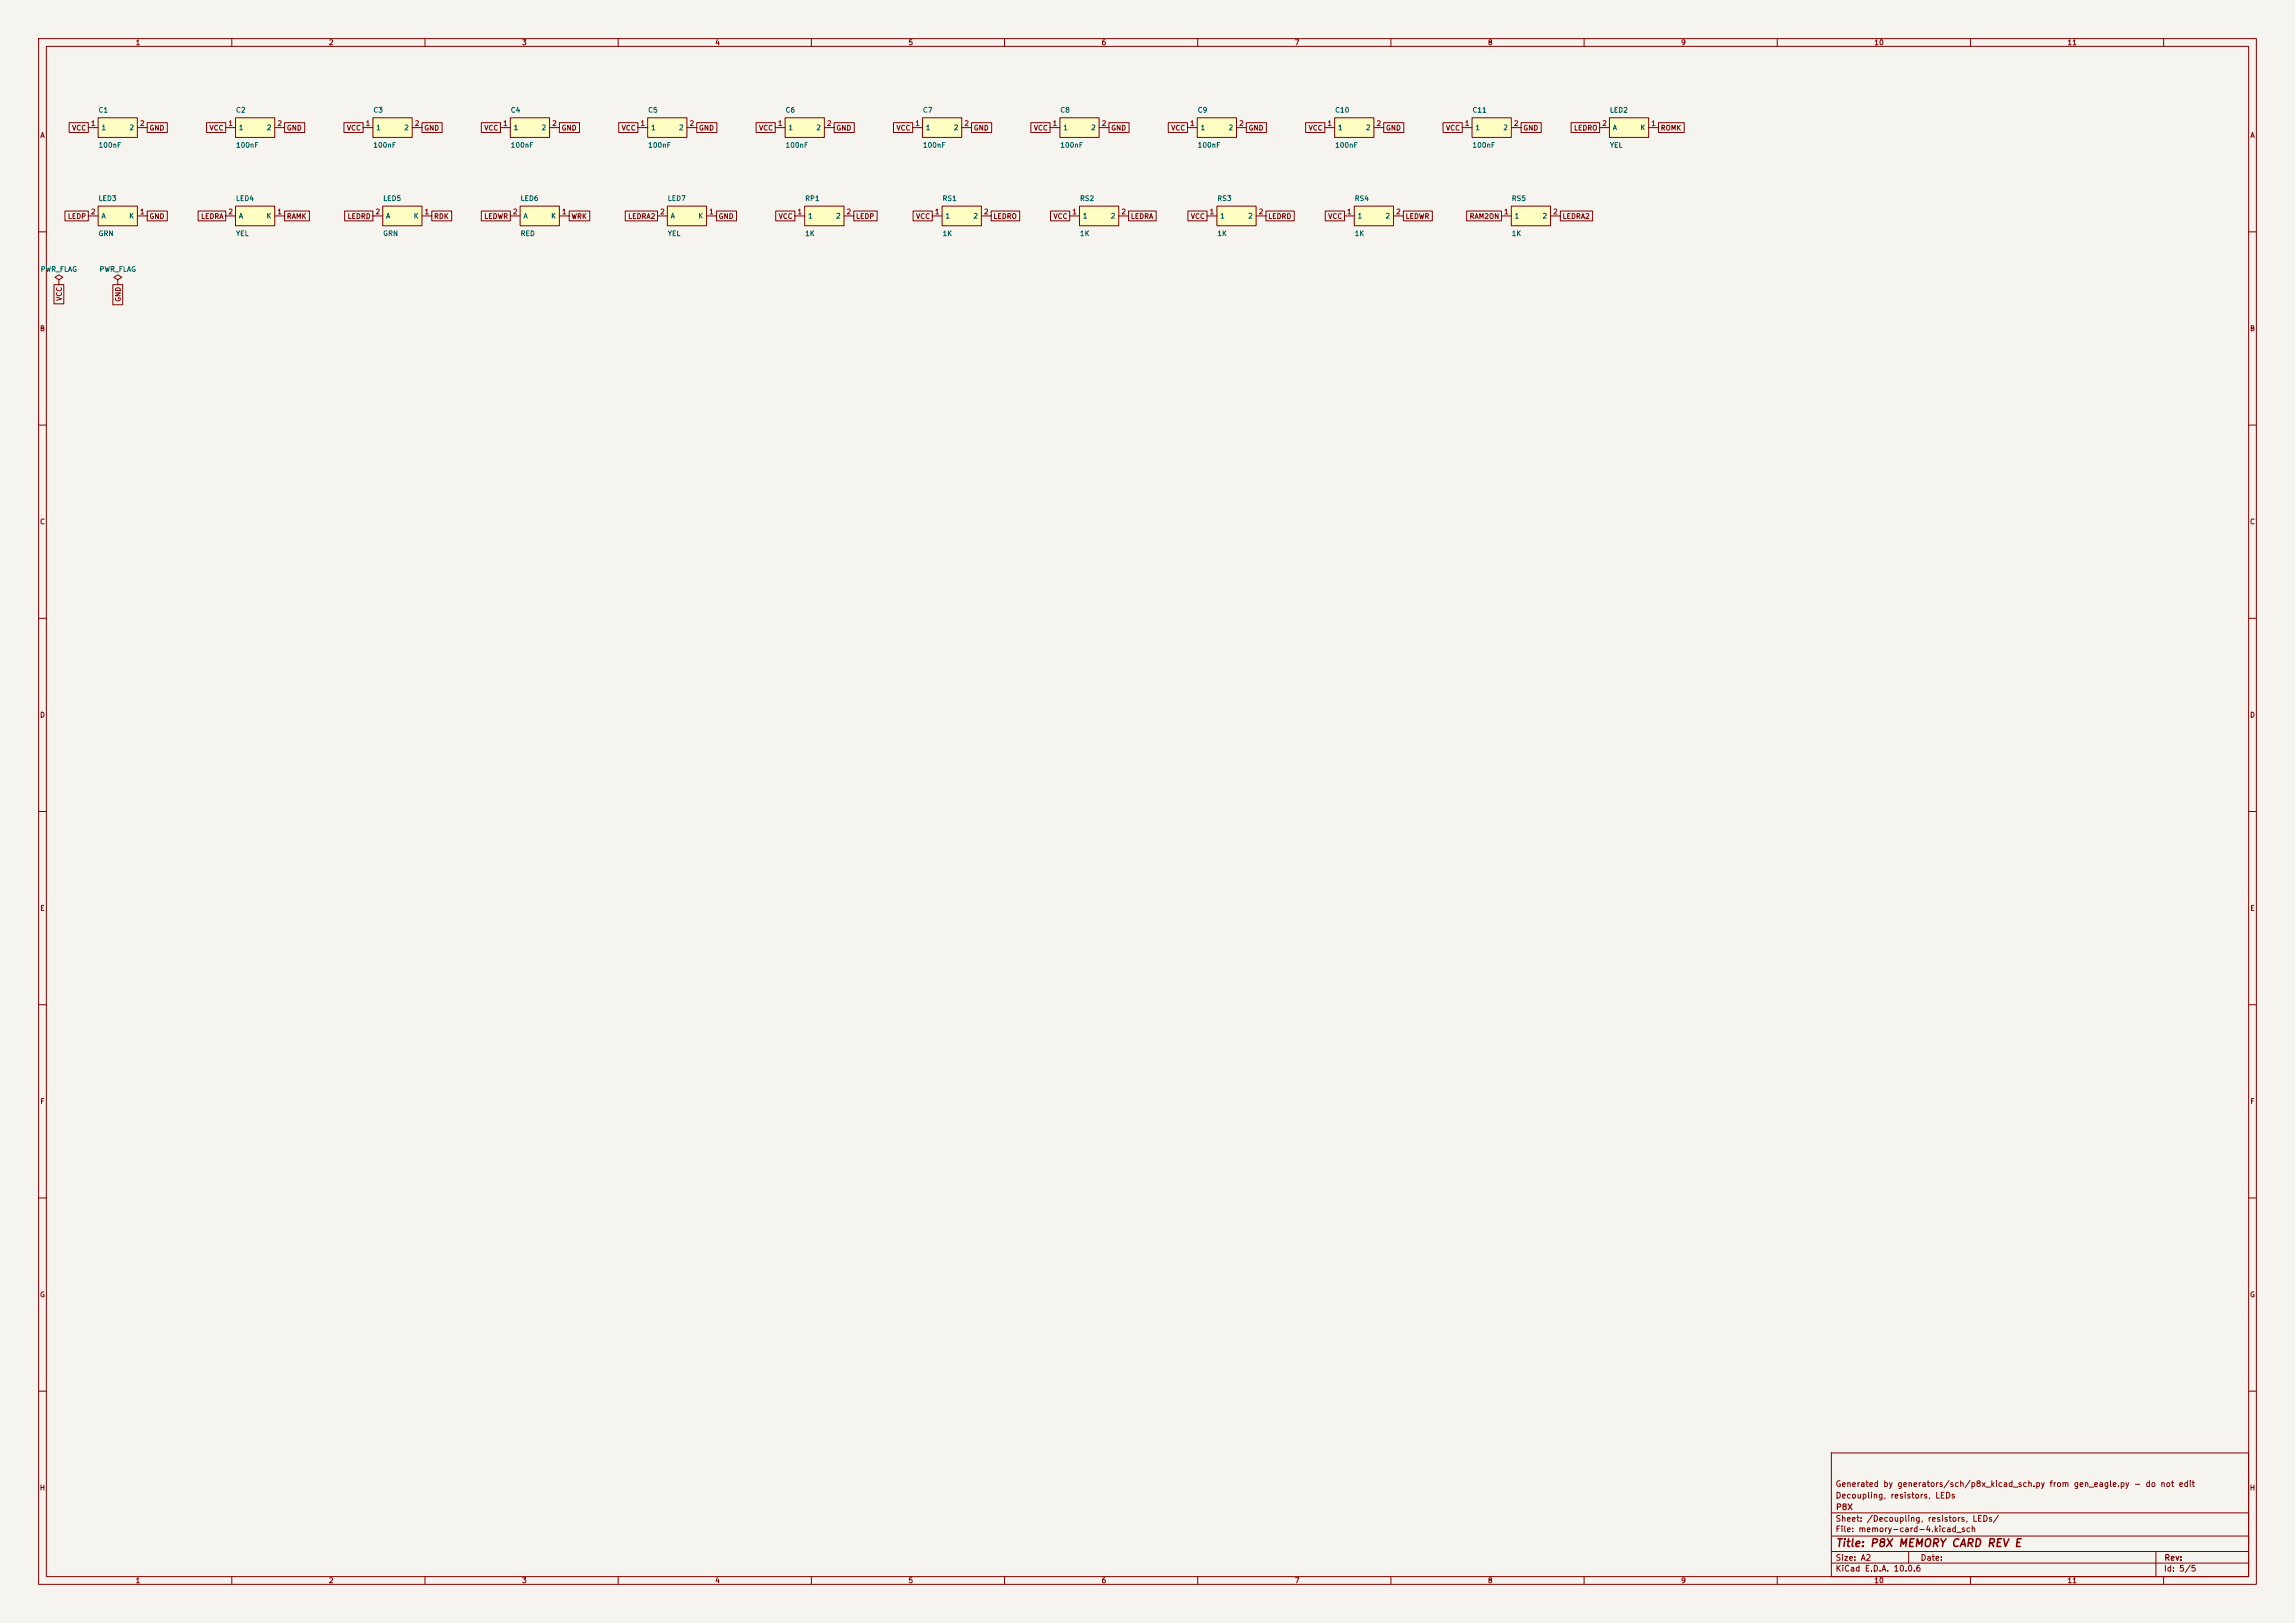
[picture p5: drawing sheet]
<svg xmlns="http://www.w3.org/2000/svg" width="594mm" height="420mm" viewBox="0 0 594 420" stroke-linecap="round" stroke-linejoin="round" font-family="sans-serif">
<defs><g id="words">
<text font-size="2" fill="#840000" x="475" y="400.8">Title: P8X MEMORY CARD REV E</text>
<g font-size="1.5" fill="#840000">
<text x="475" y="388.1">Decoupling, resistors, LEDs</text>
<text x="475" y="385.1">Generated by generators/sch/p8x_kicad_sch.py from gen_eagle.py - do not edit</text>
<text x="475" y="394.1">Sheet: /Decoupling, resistors, LEDs/</text>
<text x="475.1" y="391.1">P8X</text>
<text x="475" y="396.8">File: memory-card-4.kicad_sch</text>
<text x="475" y="407">KiCad E.D.A. 10.0.6</text>
<text x="475" y="404.2">Size: A2</text>
<text x="497" y="404.2">Date:</text>
<text x="560" y="407">Id: 5/5</text>
<text x="560.1" y="404.2">Rev:</text>
</g>
<g font-size="1.3" fill="#840000">
<text x="35" y="12">1</text>
<text x="85" y="12">2</text>
<text x="135" y="12">3</text>
<text x="185" y="12">4</text>
<text x="235" y="12">5</text>
<text x="285" y="12">6</text>
<text x="335" y="12">7</text>
<text x="385" y="12">8</text>
<text x="435" y="12">9</text>
<text x="485" y="12">10</text>
<text x="535" y="12">11</text>
<text x="10.3" y="36">A</text>
<text x="18.5" y="34.1">VCC</text>
<text x="38.5" y="34.1">GND</text>
<text x="54.1" y="34.1">VCC</text>
<text x="74.1" y="34.1">GND</text>
<text x="89.6" y="34.1">VCC</text>
<text x="109.7" y="34.1">GND</text>
<text x="125.2" y="34.1">VCC</text>
<text x="145.2" y="34.1">GND</text>
<text x="160.8" y="34.1">VCC</text>
<text x="180.8" y="34.1">GND</text>
<text x="196.3" y="34.1">VCC</text>
<text x="216.3" y="34.1">GND</text>
<text x="231.9" y="34.1">VCC</text>
<text x="251.9" y="34.1">GND</text>
<text x="267.4" y="34.1">VCC</text>
<text x="287.5" y="34.1">GND</text>
<text x="303" y="34.1">VCC</text>
<text x="323" y="34.1">GND</text>
<text x="338.6" y="34.1">VCC</text>
<text x="358.6" y="34.1">GND</text>
<text x="374.1" y="34.1">VCC</text>
<text x="394.1" y="34.1">GND</text>
<text x="407.3" y="34.1">LEDRO</text>
<text x="429.7" y="34.1">ROMK</text>
<text x="582.3" y="36">A</text>
<text x="17.4" y="56.9">LEDP</text>
<text x="38.5" y="56.9">GND</text>
<text x="51.9" y="56.9">LEDRA</text>
<text x="74.1" y="56.9">RAMK</text>
<text x="89.8" y="56.9">LEDRD</text>
<text x="112.2" y="56.9">RDK</text>
<text x="125.2" y="56.9">LEDWR</text>
<text x="147.8" y="56.9">WRK</text>
<text x="162.5" y="56.9">LEDRA2</text>
<text x="185.9" y="56.9">GND</text>
<text x="201.4" y="56.9">VCC</text>
<text x="221.4" y="56.9">LEDP</text>
<text x="237" y="56.9">VCC</text>
<text x="257" y="56.9">LEDRO</text>
<text x="272.5" y="56.9">VCC</text>
<text x="292.5" y="56.9">LEDRA</text>
<text x="308.1" y="56.9">VCC</text>
<text x="328.1" y="56.9">LEDRD</text>
<text x="343.6" y="56.9">VCC</text>
<text x="363.7" y="56.9">LEDWR</text>
<text x="380.2" y="56.9">RAM2ON</text>
<text x="404.3" y="56.9">LEDRA2</text>
<text x="16.3" y="78" transform="rotate(-90 16.3 78)">VCC</text>
<text x="31.5" y="78.2" transform="rotate(-90 31.5 78.2)">GND</text>
<text x="10.2" y="86">B</text>
<text x="582.2" y="86">B</text>
<text x="10.2" y="136">C</text>
<text x="582.2" y="136">C</text>
<text x="10.2" y="186">D</text>
<text x="582.2" y="186">D</text>
<text x="10.3" y="236">E</text>
<text x="582.3" y="236">E</text>
<text x="10.3" y="286">F</text>
<text x="582.3" y="286">F</text>
<text x="10.2" y="336">G</text>
<text x="582.2" y="336">G</text>
<text x="10.2" y="386">H</text>
<text x="582.2" y="386">H</text>
<text x="35" y="410">1</text>
<text x="85" y="410">2</text>
<text x="135" y="410">3</text>
<text x="185" y="410">4</text>
<text x="235" y="410">5</text>
<text x="285" y="410">6</text>
<text x="335" y="410">7</text>
<text x="385" y="410">8</text>
<text x="435" y="410">9</text>
<text x="485" y="410">10</text>
<text x="535" y="410">11</text>
</g>
<g font-size="1.3" fill="#006464">
<text x="25.4" y="29.4">C1</text>
<text x="60.9" y="29.4">C2</text>
<text x="96.5" y="29.4">C3</text>
<text x="132.1" y="29.4">C4</text>
<text x="167.6" y="29.4">C5</text>
<text x="203.2" y="29.4">C6</text>
<text x="238.7" y="29.4">C7</text>
<text x="274.3" y="29.4">C8</text>
<text x="309.9" y="29.4">C9</text>
<text x="345.4" y="29.4">C10</text>
<text x="381" y="29.4">C11</text>
<text x="416.5" y="29.4">LED2</text>
<text x="26.1" y="34">1</text>
<text x="33.4" y="34">2</text>
<text x="61.7" y="34">1</text>
<text x="68.9" y="34">2</text>
<text x="97.3" y="34">1</text>
<text x="104.5" y="34">2</text>
<text x="132.8" y="34">1</text>
<text x="140" y="34">2</text>
<text x="168.4" y="34">1</text>
<text x="175.6" y="34">2</text>
<text x="203.9" y="34">1</text>
<text x="211.2" y="34">2</text>
<text x="239.5" y="34">1</text>
<text x="246.7" y="34">2</text>
<text x="275.1" y="34">1</text>
<text x="282.3" y="34">2</text>
<text x="310.6" y="34">1</text>
<text x="317.8" y="34">2</text>
<text x="346.2" y="34">1</text>
<text x="353.4" y="34">2</text>
<text x="381.7" y="34">1</text>
<text x="389" y="34">2</text>
<text x="417.3" y="34">A</text>
<text x="424.5" y="34">K</text>
<text x="25.4" y="38.5">100nF</text>
<text x="60.9" y="38.5">100nF</text>
<text x="96.5" y="38.5">100nF</text>
<text x="132.1" y="38.5">100nF</text>
<text x="167.6" y="38.5">100nF</text>
<text x="203.2" y="38.5">100nF</text>
<text x="238.7" y="38.5">100nF</text>
<text x="274.3" y="38.5">100nF</text>
<text x="309.9" y="38.5">100nF</text>
<text x="345.4" y="38.5">100nF</text>
<text x="381" y="38.5">100nF</text>
<text x="416.5" y="38.5">YEL</text>
<text x="25.4" y="52.3">LED3</text>
<text x="60.9" y="52.3">LED4</text>
<text x="99" y="52.3">LED5</text>
<text x="134.6" y="52.3">LED6</text>
<text x="172.7" y="52.3">LED7</text>
<text x="208.3" y="52.3">RP1</text>
<text x="243.8" y="52.3">RS1</text>
<text x="279.4" y="52.3">RS2</text>
<text x="314.9" y="52.3">RS3</text>
<text x="350.5" y="52.3">RS4</text>
<text x="391.1" y="52.3">RS5</text>
<text x="26.1" y="56.8">A</text>
<text x="33.3" y="56.8">K</text>
<text x="61.7" y="56.8">A</text>
<text x="68.9" y="56.8">K</text>
<text x="99.8" y="56.8">A</text>
<text x="107" y="56.8">K</text>
<text x="135.4" y="56.8">A</text>
<text x="142.5" y="56.8">K</text>
<text x="173.5" y="56.8">A</text>
<text x="180.6" y="56.8">K</text>
<text x="209" y="56.8">1</text>
<text x="216.2" y="56.8">2</text>
<text x="244.6" y="56.8">1</text>
<text x="251.8" y="56.8">2</text>
<text x="280.1" y="56.8">1</text>
<text x="287.4" y="56.8">2</text>
<text x="315.7" y="56.8">1</text>
<text x="322.9" y="56.8">2</text>
<text x="351.3" y="56.8">1</text>
<text x="358.5" y="56.8">2</text>
<text x="391.9" y="56.8">1</text>
<text x="399.1" y="56.8">2</text>
<text x="25.4" y="61.4">GRN</text>
<text x="60.9" y="61.4">YEL</text>
<text x="99" y="61.4">GRN</text>
<text x="134.6" y="61.4">RED</text>
<text x="172.7" y="61.4">YEL</text>
<text x="208.3" y="61.4">1K</text>
<text x="243.8" y="61.4">1K</text>
<text x="279.4" y="61.4">1K</text>
<text x="314.9" y="61.4">1K</text>
<text x="350.5" y="61.4">1K</text>
<text x="391.1" y="61.4">1K</text>
<text x="10.4" y="70.6">PWR_FLAG</text>
<text x="25.6" y="70.6">PWR_FLAG</text>
</g>
<g font-size="1.3" fill="#a90000">
<text x="23.4" y="32.9">1</text>
<text x="36.1" y="32.9">2</text>
<text x="59" y="32.9">1</text>
<text x="71.7" y="32.9">2</text>
<text x="94.5" y="32.9">1</text>
<text x="107.2" y="32.9">2</text>
<text x="130.1" y="32.9">1</text>
<text x="142.8" y="32.9">2</text>
<text x="165.6" y="32.9">1</text>
<text x="178.3" y="32.9">2</text>
<text x="201.2" y="32.9">1</text>
<text x="213.9" y="32.9">2</text>
<text x="236.8" y="32.9">1</text>
<text x="249.5" y="32.9">2</text>
<text x="272.3" y="32.9">1</text>
<text x="285" y="32.9">2</text>
<text x="307.9" y="32.9">1</text>
<text x="320.6" y="32.9">2</text>
<text x="343.4" y="32.9">1</text>
<text x="356.1" y="32.9">2</text>
<text x="379" y="32.9">1</text>
<text x="391.7" y="32.9">2</text>
<text x="414.6" y="32.9">2</text>
<text x="427.3" y="32.9">1</text>
<text x="23.4" y="55.7">2</text>
<text x="36.1" y="55.7">1</text>
<text x="59" y="55.7">2</text>
<text x="71.7" y="55.7">1</text>
<text x="97.1" y="55.7">2</text>
<text x="109.8" y="55.7">1</text>
<text x="132.6" y="55.7">2</text>
<text x="145.3" y="55.7">1</text>
<text x="170.7" y="55.7">2</text>
<text x="183.4" y="55.7">1</text>
<text x="206.3" y="55.7">1</text>
<text x="219" y="55.7">2</text>
<text x="241.8" y="55.7">1</text>
<text x="254.5" y="55.7">2</text>
<text x="277.4" y="55.7">1</text>
<text x="290.1" y="55.7">2</text>
<text x="313" y="55.7">1</text>
<text x="325.7" y="55.7">2</text>
<text x="348.5" y="55.7">1</text>
<text x="361.2" y="55.7">2</text>
<text x="389.2" y="55.7">1</text>
<text x="401.9" y="55.7">2</text>
</g>
</g></defs>
<path d="M0 0h594v420h-594z" fill="#f5f4ef" stroke="#f5f4ef" stroke-width=".26"/>
<g fill="none" stroke="#840000" stroke-width=".26">
<path d="M10 10h574v400h-574zM12 12h570v396h-570zM60 10v2M110 10v2M160 10v2M210 10v2M260 10v2M310 10v2M360 10v2M410 10v2M460 10v2M510 10v2"/>
<path d="M560 10v2M10 60h2M582 60h2M10 110h2M582 110h2M10 160h2M582 160h2M10 210h2M582 210h2M10 260h2M582 260h2M10 310h2"/>
<path d="M582 310h2M10 360h2M474 376h108v32h-108zM582 360h2M474 397.5h108M474 391.5h108M60 408v2M110 408v2M160 408v2M210 408v2M260 408v2M310 408v2"/>
<path d="M360 408v2M410 408v2M460 408v2M474 404.5h108M474 401.5h108M494 401.5v3M510 408v2M558 401.5v6.5M560 408v2"/>
</g>
<path d="M416.6 30.5h10.1v5.1h-10.1z" fill="#ffffc2"/>
<path d="M414 33h2.6M416.6 30.5h10.1v5.1h-10.1zM426.7 33h2.6" fill="none" stroke="#840000" stroke-width=".26"/>
<path d="M167.6 30.5h10.2v5.1h-10.2z" fill="#ffffc2"/>
<path d="M165.1 33h2.5M167.6 30.5h10.2v5.1h-10.2zM177.8 33h2.5M30.5 72.4l1-.6-1-.7-1 .7 1 .6v1.3M30.5 73.7h.1" fill="none" stroke="#840000" stroke-width=".26"/>
<path d="M238.8 30.5h10.1v5.1h-10.1z" fill="#ffffc2"/>
<path d="M236.2 33h2.6M238.8 30.5h10.1v5.1h-10.1zM248.9 33h2.6" fill="none" stroke="#840000" stroke-width=".26"/>
<path d="M243.8 53.3h10.2v5.1h-10.2z" fill="#ffffc2"/>
<path d="M241.3 55.9h2.5M243.8 53.3h10.2v5.1h-10.2zM254 55.9h2.5M15.2 72.4l1.1-.6-1.1-.7-1 .7 1 .6v1.3M15.2 73.7h.1" fill="none" stroke="#840000" stroke-width=".26"/>
<path d="M25.4 53.3h10.2v5.1h-10.2z" fill="#ffffc2"/>
<path d="M22.9 55.9h2.5M25.4 53.3h10.2v5.1h-10.2zM35.6 55.9h2.5" fill="none" stroke="#840000" stroke-width=".26"/>
<path d="M25.4 30.5h10.2v5.1h-10.2z" fill="#ffffc2"/>
<path d="M22.9 33h2.5M25.4 30.5h10.2v5.1h-10.2zM35.6 33h2.5" fill="none" stroke="#840000" stroke-width=".26"/>
<path d="M208.3 53.3h10.1v5.1h-10.1z" fill="#ffffc2"/>
<path d="M205.7 55.9h2.6M208.3 53.3h10.1v5.1h-10.1zM218.4 55.9h2.6" fill="none" stroke="#840000" stroke-width=".26"/>
<path d="M203.2 30.5h10.2v5.1h-10.2z" fill="#ffffc2"/>
<path d="M200.7 33h2.5M203.2 30.5h10.2v5.1h-10.2zM213.4 33h2.5" fill="none" stroke="#840000" stroke-width=".26"/>
<path d="M309.9 30.5h10.1v5.1h-10.1z" fill="#ffffc2"/>
<path d="M307.3 33h2.6M309.9 30.5h10.1v5.1h-10.1zM320 33h2.6" fill="none" stroke="#840000" stroke-width=".26"/>
<path d="M134.6 53.3h10.2v5.1h-10.2z" fill="#ffffc2"/>
<path d="M132.1 55.9h2.5M134.6 53.3h10.2v5.1h-10.2zM144.8 55.9h2.5" fill="none" stroke="#840000" stroke-width=".26"/>
<path d="M315 53.3h10.1v5.1h-10.1z" fill="#ffffc2"/>
<path d="M312.4 55.9h2.6M315 53.3h10.1v5.1h-10.1zM325.1 55.9h2.6" fill="none" stroke="#840000" stroke-width=".26"/>
<path d="M132.1 30.5h10.1v5.1h-10.1z" fill="#ffffc2"/>
<path d="M129.5 33h2.6M132.1 30.5h10.1v5.1h-10.1zM142.2 33h2.6" fill="none" stroke="#840000" stroke-width=".26"/>
<path d="M99.1 53.3h10.1v5.1h-10.1z" fill="#ffffc2"/>
<path d="M96.5 55.9h2.6M99.1 53.3h10.1v5.1h-10.1zM109.2 55.9h2.6" fill="none" stroke="#840000" stroke-width=".26"/>
<path d="M96.5 30.5h10.2v5.1h-10.2z" fill="#ffffc2"/>
<path d="M94 33h2.5M96.5 30.5h10.2v5.1h-10.2zM106.7 33h2.5" fill="none" stroke="#840000" stroke-width=".26"/>
<path d="M61 53.3h10.1v5.1h-10.1z" fill="#ffffc2"/>
<path d="M58.4 55.9h2.6M61 53.3h10.1v5.1h-10.1zM71.1 55.9h2.6" fill="none" stroke="#840000" stroke-width=".26"/>
<path d="M345.4 30.5h10.2v5.1h-10.2z" fill="#ffffc2"/>
<path d="M342.9 33h2.5M345.4 30.5h10.2v5.1h-10.2zM355.6 33h2.5" fill="none" stroke="#840000" stroke-width=".26"/>
<path d="M61 30.5h10.1v5.1h-10.1z" fill="#ffffc2"/>
<path d="M58.4 33h2.6M61 30.5h10.1v5.1h-10.1zM71.1 33h2.6" fill="none" stroke="#840000" stroke-width=".26"/>
<path d="M350.5 53.3h10.2v5.1h-10.2z" fill="#ffffc2"/>
<path d="M348 55.9h2.5M350.5 53.3h10.2v5.1h-10.2zM360.7 55.9h2.5" fill="none" stroke="#840000" stroke-width=".26"/>
<path d="M172.7 53.3h10.2v5.1h-10.2z" fill="#ffffc2"/>
<path d="M170.2 55.9h2.5M172.7 53.3h10.2v5.1h-10.2zM182.9 55.9h2.5" fill="none" stroke="#840000" stroke-width=".26"/>
<path d="M279.4 53.3h10.2v5.1h-10.2z" fill="#ffffc2"/>
<path d="M276.9 55.9h2.5M279.4 53.3h10.2v5.1h-10.2zM289.6 55.9h2.5" fill="none" stroke="#840000" stroke-width=".26"/>
<path d="M274.3 30.5h10.2v5.1h-10.2z" fill="#ffffc2"/>
<path d="M271.8 33h2.5M274.3 30.5h10.2v5.1h-10.2zM284.5 33h2.5" fill="none" stroke="#840000" stroke-width=".26"/>
<path d="M381 30.5h10.2v5.1h-10.2z" fill="#ffffc2"/>
<path d="M378.5 33h2.5M381 30.5h10.2v5.1h-10.2zM391.2 33h2.5" fill="none" stroke="#840000" stroke-width=".26"/>
<path d="M391.2 53.3h10.1v5.1h-10.1z" fill="#ffffc2"/>
<g fill="none" stroke="#840000" stroke-width=".26">
<path d="M17.9 31.7h5v2.6h-5zM38.1 31.7h5.2v2.6h-5.2zM53.5 31.7h4.9v2.6h-4.9zM73.7 31.7h5.2v2.6h-5.2zM89 31.7h5v2.6h-5zM109.2 31.7h5.2v2.6h-5.2zM124.6 31.7h4.9v2.6h-4.9zM144.8 31.7h5.2v2.6h-5.2zM160.1 31.7h5v2.6h-5zM180.3 31.7h5.2v2.6h-5.2zM195.7 31.7h5v2.6h-5zM215.9 31.7h5.2v2.6h-5.2z"/>
<path d="M231.3 31.7h4.9v2.6h-4.9zM251.5 31.7h5.2v2.6h-5.2zM266.8 31.7h5v2.6h-5zM287 31.7h5.2v2.6h-5.2zM302.4 31.7h4.9v2.6h-4.9zM322.6 31.7h5.2v2.6h-5.2zM337.9 31.7h5v2.6h-5zM358.1 31.7h5.2v2.6h-5.2zM373.5 31.7h5v2.6h-5zM393.7 31.7h5.2v2.6h-5.2zM406.6 31.7h7.4v2.6h-7.4zM429.3 31.7h6.6v2.6h-6.6z"/>
<path d="M16.8 54.6h6.1v2.6h-6.1zM38.1 54.6h5.2v2.6h-5.2zM51.3 54.6h7.1v2.6h-7.1zM73.7 54.6h6.4v2.6h-6.4zM89.2 54.6h7.3v2.6h-7.3zM111.8 54.6h5.1v2.6h-5.1zM124.6 54.6h7.5v2.6h-7.5zM147.3 54.6h5.3v2.6h-5.3zM161.8 54.6h8.4v2.6h-8.4zM185.4 54.6h5.2v2.6h-5.2zM200.8 54.6h4.9v2.6h-4.9zM221 54.6h6v2.6h-6z"/>
<path d="M236.3 54.6h5v2.6h-5zM256.5 54.6h7.4v2.6h-7.4zM271.9 54.6h5v2.6h-5zM292.1 54.6h7.1v2.6h-7.1zM307.5 54.6h4.9v2.6h-4.9zM327.7 54.6h7.3v2.6h-7.3zM343 54.6h5v2.6h-5zM363.2 54.6h7.5v2.6h-7.5zM379.6 54.6h9v2.6h-9zM388.6 55.9h2.6M391.2 53.3h10.1v5.1h-10.1zM401.3 55.9h2.6"/>
<path d="M403.9 54.6h8.3v2.6h-8.3zM14 73.7h2.5v4.9h-2.5zM29.2 73.7h2.6v5.2h-2.6z"/>
</g>
<use href="#words"/>
</svg>
